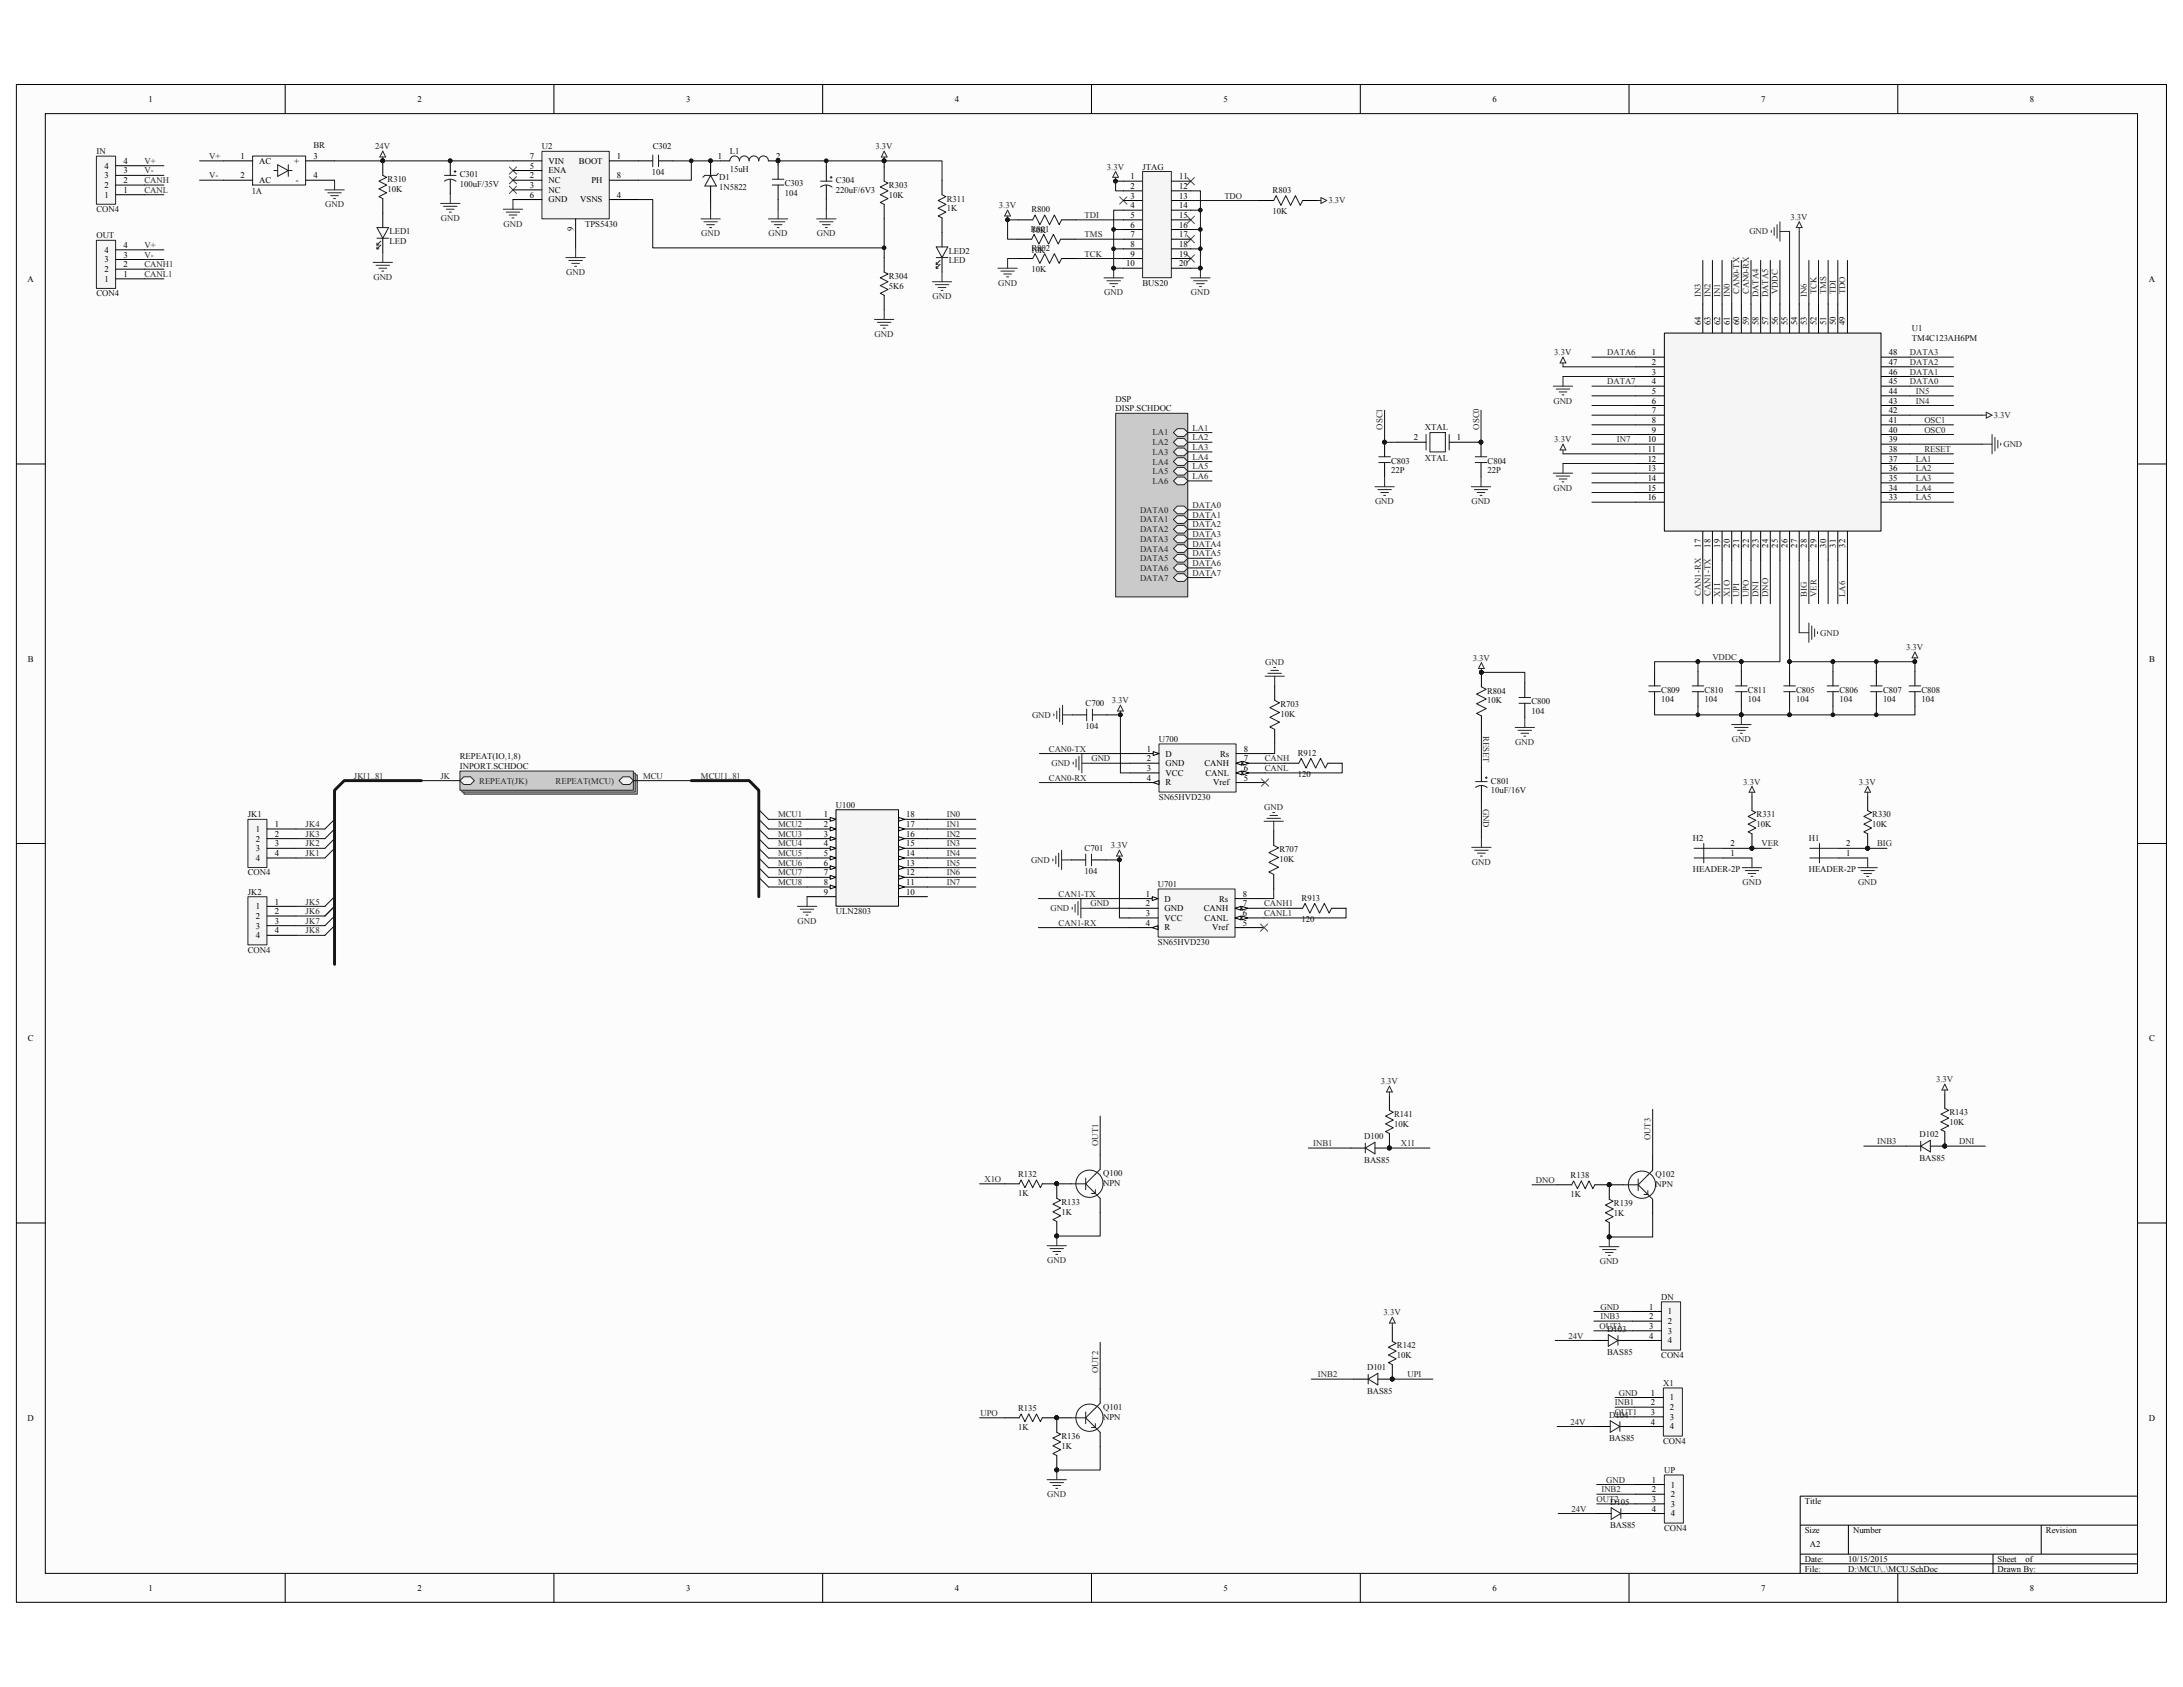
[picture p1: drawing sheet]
<svg xmlns="http://www.w3.org/2000/svg" width="279mm" height="216mm" viewBox="0 0 279 216" stroke-linecap="round" stroke-linejoin="round" font-family="sans-serif">
<defs><g id="words">
<g font-size="1.1">
<text x="19" y="13">1</text>
<text x="53.4" y="13">2</text>
<text x="87.8" y="13">3</text>
<text x="122.2" y="13">4</text>
<text x="156.6" y="13">5</text>
<text x="191" y="13">6</text>
<text x="225.4" y="13">7</text>
<text x="259.8" y="13">8</text>
<text x="13.4" y="22.8">3</text>
<text x="13.4" y="21.6">4</text>
<text x="15.8" y="23.4">2</text>
<text x="15.8" y="22.2">3</text>
<text x="15.8" y="21">4</text>
<text x="30.8" y="20.3">1</text>
<text x="30.8" y="22.8">2</text>
<text x="33.2" y="21">AC</text>
<text x="33.2" y="23.4">AC</text>
<text x="37.6" y="21">+</text>
<text x="37.9" y="23.4">-</text>
<text x="40.1" y="20.3">3</text>
<text x="40.1" y="22.8">4</text>
<text x="67.8" y="21.6">5</text>
<text x="67.8" y="20.3">7</text>
<text x="67.8" y="22.8">2</text>
<text x="70.2" y="22.2">ENA</text>
<text x="70.2" y="21">VIN</text>
<text x="70.2" y="23.4">NC</text>
<text x="74.1" y="21">BOOT</text>
<text x="75.7" y="23.4">PH</text>
<text x="79" y="22.8">8</text>
<text x="79" y="20.3">1</text>
<text x="91.9" y="20.3">1</text>
<text x="99.3" y="20.3">2</text>
<text x="144.7" y="22.9">1</text>
<text x="150.9" y="22.9">11</text>
<text x="13.4" y="25.3">1</text>
<text x="13.4" y="24.1">2</text>
<text x="15.8" y="24.7">1</text>
<text x="67.8" y="25.3">6</text>
<text x="67.8" y="24.1">3</text>
<text x="70.2" y="25.9">GND</text>
<text x="70.2" y="24.7">NC</text>
<text x="73.4" y="29.6" transform="rotate(-90 73.4 29.6)">9</text>
<text x="74.3" y="25.9">VSNS</text>
<text x="79" y="25.3">4</text>
<text x="144.7" y="24.2">2</text>
<text x="144.7" y="25.4">3</text>
<text x="144.7" y="26.6">4</text>
<text x="144.7" y="27.9">5</text>
<text x="144.7" y="29.1">6</text>
<text x="150.9" y="24.2">12</text>
<text x="150.9" y="25.4">13</text>
<text x="150.9" y="26.6">14</text>
<text x="150.9" y="27.9">15</text>
<text x="150.9" y="29.1">16</text>
<text x="13.4" y="34.8">2</text>
<text x="13.4" y="33.6">3</text>
<text x="13.4" y="32.3">4</text>
<text x="15.8" y="35.4">1</text>
<text x="15.8" y="34.2">2</text>
<text x="15.8" y="33">3</text>
<text x="15.8" y="31.7">4</text>
<text x="144.1" y="34.1">10</text>
<text x="144.7" y="30.4">7</text>
<text x="144.7" y="31.6">8</text>
<text x="144.7" y="32.9">9</text>
<text x="150.9" y="30.4">17</text>
<text x="150.9" y="31.6">18</text>
<text x="150.9" y="32.9">19</text>
<text x="150.9" y="34.1">20</text>
<text x="3.5" y="36.1">A</text>
<text x="13.4" y="36.1">1</text>
<text x="217.7" y="41.6" transform="rotate(-90 217.7 41.6)">64</text>
<text x="218.9" y="41.6" transform="rotate(-90 218.9 41.6)">63</text>
<text x="220.2" y="41.6" transform="rotate(-90 220.2 41.6)">62</text>
<text x="221.4" y="41.6" transform="rotate(-90 221.4 41.6)">61</text>
<text x="222.6" y="41.6" transform="rotate(-90 222.6 41.6)">60</text>
<text x="223.8" y="41.6" transform="rotate(-90 223.8 41.6)">59</text>
<text x="225.1" y="41.6" transform="rotate(-90 225.1 41.6)">58</text>
<text x="226.3" y="41.6" transform="rotate(-90 226.3 41.6)">57</text>
<text x="227.5" y="41.6" transform="rotate(-90 227.5 41.6)">56</text>
<text x="228.8" y="41.6" transform="rotate(-90 228.8 41.6)">55</text>
<text x="230" y="41.6" transform="rotate(-90 230 41.6)">54</text>
<text x="231.2" y="41.6" transform="rotate(-90 231.2 41.6)">53</text>
<text x="232.5" y="41.6" transform="rotate(-90 232.5 41.6)">52</text>
<text x="233.7" y="41.6" transform="rotate(-90 233.7 41.6)">51</text>
<text x="234.9" y="41.6" transform="rotate(-90 234.9 41.6)">50</text>
<text x="236.2" y="41.6" transform="rotate(-90 236.2 41.6)">49</text>
<text x="275" y="36.1">A</text>
<text x="211.4" y="45.5">1</text>
<text x="211.4" y="46.7">2</text>
<text x="211.4" y="47.9">3</text>
<text x="241.7" y="47.9">46</text>
<text x="241.7" y="46.7">47</text>
<text x="241.7" y="45.5">48</text>
<text x="211.4" y="49.2">4</text>
<text x="211.4" y="50.4">5</text>
<text x="211.4" y="51.6">6</text>
<text x="211.4" y="52.9">7</text>
<text x="241.7" y="52.9">42</text>
<text x="241.7" y="51.6">43</text>
<text x="241.7" y="50.4">44</text>
<text x="241.7" y="49.2">45</text>
<text x="181" y="56.3">2</text>
<text x="186.5" y="56.3">1</text>
<text x="210.9" y="56.6">10</text>
<text x="210.9" y="57.8">11</text>
<text x="210.9" y="59.1">12</text>
<text x="211.4" y="54.1">8</text>
<text x="211.4" y="55.4">9</text>
<text x="241.7" y="59.1">37</text>
<text x="241.7" y="57.8">38</text>
<text x="241.7" y="56.6">39</text>
<text x="241.7" y="55.4">40</text>
<text x="241.7" y="54.1">41</text>
<text x="210.9" y="60.3">13</text>
<text x="210.9" y="61.6">14</text>
<text x="210.9" y="62.8">15</text>
<text x="210.9" y="64">16</text>
<text x="241.7" y="64">33</text>
<text x="241.7" y="62.8">34</text>
<text x="241.7" y="61.6">35</text>
<text x="241.7" y="60.3">36</text>
<text x="217.7" y="70.1" transform="rotate(-90 217.7 70.1)">17</text>
<text x="218.9" y="70.1" transform="rotate(-90 218.9 70.1)">18</text>
<text x="220.2" y="70.1" transform="rotate(-90 220.2 70.1)">19</text>
<text x="221.4" y="70.1" transform="rotate(-90 221.4 70.1)">20</text>
<text x="222.6" y="70.1" transform="rotate(-90 222.6 70.1)">21</text>
<text x="223.8" y="70.1" transform="rotate(-90 223.8 70.1)">22</text>
<text x="225.1" y="70.1" transform="rotate(-90 225.1 70.1)">23</text>
<text x="226.3" y="70.1" transform="rotate(-90 226.3 70.1)">24</text>
<text x="227.5" y="70.1" transform="rotate(-90 227.5 70.1)">25</text>
<text x="228.8" y="70.1" transform="rotate(-90 228.8 70.1)">26</text>
<text x="230" y="70.1" transform="rotate(-90 230 70.1)">27</text>
<text x="231.2" y="70.1" transform="rotate(-90 231.2 70.1)">28</text>
<text x="232.5" y="70.1" transform="rotate(-90 232.5 70.1)">29</text>
<text x="233.7" y="70.1" transform="rotate(-90 233.7 70.1)">30</text>
<text x="234.9" y="70.1" transform="rotate(-90 234.9 70.1)">31</text>
<text x="236.2" y="70.1" transform="rotate(-90 236.2 70.1)">32</text>
<text x="3.6" y="84.7">B</text>
<text x="275.1" y="84.7">B</text>
<text x="146.8" y="96.2">1</text>
<text x="146.8" y="97.4">2</text>
<text x="146.8" y="98.7">3</text>
<text x="146.8" y="99.9">4</text>
<text x="149.2" y="96.8">D</text>
<text x="149.2" y="98.1">GND</text>
<text x="149.2" y="99.3">VCC</text>
<text x="149.2" y="100.5">R</text>
<text x="154.2" y="98.1">CANH</text>
<text x="154.3" y="99.3">CANL</text>
<text x="155.3" y="100.5">Vref</text>
<text x="156.2" y="96.8">Rs</text>
<text x="159.2" y="96.2">8</text>
<text x="159.2" y="97.4">7</text>
<text x="159.2" y="98.7">6</text>
<text x="159.2" y="99.9">5</text>
<text x="32.8" y="106.5">1</text>
<text x="32.8" y="107.7">2</text>
<text x="35.2" y="105.9">1</text>
<text x="35.2" y="107.1">2</text>
<text x="105.4" y="104.6">1</text>
<text x="105.4" y="105.9">2</text>
<text x="105.4" y="107.1">3</text>
<text x="116" y="107.1">16</text>
<text x="116" y="105.9">17</text>
<text x="116" y="104.6">18</text>
<text x="32.8" y="108.9">3</text>
<text x="32.8" y="110.2">4</text>
<text x="35.2" y="108.3">3</text>
<text x="35.2" y="109.6">4</text>
<text x="105.4" y="108.3">4</text>
<text x="105.4" y="109.6">5</text>
<text x="105.4" y="110.8">6</text>
<text x="105.4" y="112">7</text>
<text x="105.4" y="113.3">8</text>
<text x="116" y="113.3">11</text>
<text x="116" y="112">12</text>
<text x="116" y="110.8">13</text>
<text x="116" y="109.6">14</text>
<text x="116" y="108.3">15</text>
<text x="221.5" y="109.6">1</text>
<text x="221.5" y="108.3">2</text>
<text x="236.3" y="109.6">1</text>
<text x="236.3" y="108.3">2</text>
<text x="32.8" y="116.4">1</text>
<text x="32.8" y="117.6">2</text>
<text x="32.8" y="118.9">3</text>
<text x="35.2" y="115.8">1</text>
<text x="35.2" y="117">2</text>
<text x="35.2" y="118.2">3</text>
<text x="35.2" y="119.5">4</text>
<text x="105.4" y="114.5">9</text>
<text x="116" y="114.5">10</text>
<text x="146.7" y="114.8">1</text>
<text x="146.7" y="116">2</text>
<text x="146.7" y="117.2">3</text>
<text x="146.7" y="118.5">4</text>
<text x="149.1" y="115.4">D</text>
<text x="149.1" y="116.6">GND</text>
<text x="149.1" y="117.9">VCC</text>
<text x="149.1" y="119.1">R</text>
<text x="154.1" y="116.6">CANH</text>
<text x="154.2" y="117.9">CANL</text>
<text x="155.2" y="119.1">Vref</text>
<text x="156" y="115.4">Rs</text>
<text x="159.1" y="114.8">8</text>
<text x="159.1" y="116">7</text>
<text x="159.1" y="117.2">6</text>
<text x="159.1" y="118.5">5</text>
<text x="32.8" y="120.1">4</text>
<text x="3.6" y="133.2">C</text>
<text x="275.1" y="133.2">C</text>
<text x="211.1" y="167.6">1</text>
<text x="211.1" y="168.8">2</text>
<text x="211.1" y="170.1">3</text>
<text x="211.1" y="171.3">4</text>
<text x="213.5" y="168.2">1</text>
<text x="213.5" y="169.5">2</text>
<text x="213.5" y="170.7">3</text>
<text x="213.5" y="171.9">4</text>
<text x="211.3" y="178.6">1</text>
<text x="211.3" y="179.9">2</text>
<text x="213.7" y="179.2">1</text>
<text x="3.5" y="181.8">D</text>
<text x="211.3" y="181.1">3</text>
<text x="211.3" y="182.3">4</text>
<text x="213.7" y="180.5">2</text>
<text x="213.7" y="181.7">3</text>
<text x="213.7" y="182.9">4</text>
<text x="275" y="181.8">D</text>
<text x="211.4" y="189.7">1</text>
<text x="211.4" y="191">2</text>
<text x="213.8" y="190.4">1</text>
<text x="213.8" y="191.6">2</text>
<text x="211.4" y="192.2">3</text>
<text x="211.4" y="193.5">4</text>
<text x="213.8" y="192.8">3</text>
<text x="213.8" y="194.1">4</text>
<text x="231" y="192.5">Title</text>
<text x="231" y="196.2">Size</text>
<text x="237.2" y="196.2">Number</text>
<text x="261.9" y="196.2">Revision</text>
<text x="19" y="203.6">1</text>
<text x="53.4" y="203.6">2</text>
<text x="87.8" y="203.6">3</text>
<text x="122.2" y="203.6">4</text>
<text x="156.6" y="203.6">5</text>
<text x="191" y="203.6">6</text>
<text x="225.4" y="203.6">7</text>
<text x="231" y="199.9">Date:</text>
<text x="231" y="201.1">File:</text>
<text x="231.6" y="198">A2</text>
<text x="236.6" y="199.9">10/15/2015</text>
<text x="236.6" y="201.1">D:\MCU\..\MCU.SchDoc</text>
<text x="255.7" y="199.9">Sheet</text>
<text x="255.7" y="201.1">Drawn By:</text>
<text x="259.2" y="199.9">of</text>
<text x="259.8" y="203.6">8</text>
</g>
<g font-size="1.1" fill="#0e0e0e">
<text x="12.3" y="19.7">IN</text>
<text x="40.1" y="19">BR</text>
<text x="49.6" y="23.3">R310</text>
<text x="58.9" y="22.7">C301</text>
<text x="58.9" y="23.9">100uF/35V</text>
<text x="69.4" y="19.1">U2</text>
<text x="83.4" y="22.5">104</text>
<text x="83.5" y="19.1">C302</text>
<text x="92" y="23.1">D1</text>
<text x="93.4" y="19.7">L1</text>
<text x="93.4" y="21.9">15uH</text>
<text x="100.4" y="23.8">C303</text>
<text x="107" y="23.4">C304</text>
<text x="146.2" y="21.7">JTAG</text>
<text x="12.3" y="27.2">CON4</text>
<text x="32.2" y="24.8">1A</text>
<text x="49.6" y="24.6">10K</text>
<text x="49.8" y="30">LED1</text>
<text x="74.9" y="29">TPS5430</text>
<text x="92" y="24.3">1N5822</text>
<text x="100.4" y="25">104</text>
<text x="107" y="24.7">220uF/6V3</text>
<text x="113.8" y="24.1">R303</text>
<text x="113.8" y="25.3">10K</text>
<text x="121.2" y="25.8">R311</text>
<text x="121.2" y="27">1K</text>
<text x="131.9" y="29.6">R801</text>
<text x="132" y="27.2">R800</text>
<text x="132" y="29.9">10K</text>
<text x="162.9" y="24.7">R803</text>
<text x="162.9" y="27.4">10K</text>
<text x="12.3" y="30.5">OUT</text>
<text x="49.8" y="31.2">LED</text>
<text x="113.8" y="35.7">R304</text>
<text x="121.4" y="32.5">LED2</text>
<text x="121.4" y="33.7">LED</text>
<text x="131.9" y="32.3">10K</text>
<text x="132" y="32.1">R802</text>
<text x="132" y="34.8">10K</text>
<text x="12.3" y="37.9">CON4</text>
<text x="113.8" y="36.9">5K6</text>
<text x="146.2" y="36.6">BUS20</text>
<text x="244.7" y="42.4">U1</text>
<text x="244.7" y="43.6">TM4C123AH6PM</text>
<text x="142.8" y="51.4">DSP</text>
<text x="142.8" y="52.6">DISP.SCHDOC</text>
<text x="178.1" y="59.3">C803</text>
<text x="182.4" y="55">XTAL</text>
<text x="182.4" y="58.9">XTAL</text>
<text x="190.4" y="59.3">C804</text>
<text x="178.1" y="60.6">22P</text>
<text x="190.4" y="60.6">22P</text>
<text x="190.3" y="88.8">R804</text>
<text x="212.6" y="88.6">C809</text>
<text x="212.6" y="89.9">104</text>
<text x="218.2" y="88.6">C810</text>
<text x="218.2" y="89.9">104</text>
<text x="223.7" y="88.6">C811</text>
<text x="223.7" y="89.9">104</text>
<text x="229.9" y="88.6">C805</text>
<text x="229.9" y="89.9">104</text>
<text x="235.4" y="88.6">C806</text>
<text x="235.4" y="89.9">104</text>
<text x="241" y="88.6">C807</text>
<text x="241" y="89.9">104</text>
<text x="245.9" y="88.6">C808</text>
<text x="245.9" y="89.9">104</text>
<text x="138.9" y="90.4">C700</text>
<text x="138.9" y="93.3">104</text>
<text x="148.3" y="95">U700</text>
<text x="163.9" y="90.5">R703</text>
<text x="163.9" y="91.7">10K</text>
<text x="190.3" y="90">10K</text>
<text x="196" y="90.1">C800</text>
<text x="196" y="91.4">104</text>
<text x="58.9" y="97.2">REPEAT(IO,1,8)</text>
<text x="58.9" y="98.4">INPORT.SCHDOC</text>
<text x="166.1" y="96.7">R912</text>
<text x="166.1" y="99.4">120</text>
<text x="190.8" y="100.3">C801</text>
<text x="190.8" y="101.5">10uF/16V</text>
<text x="31.7" y="104.6">JK1</text>
<text x="107" y="103.4">U100</text>
<text x="148.3" y="102.4">SN65HVD230</text>
<text x="216.7" y="107.6">H2</text>
<text x="224.8" y="104.6">R331</text>
<text x="224.8" y="105.9">10K</text>
<text x="231.5" y="107.6">H1</text>
<text x="239.6" y="104.6">R330</text>
<text x="239.6" y="105.9">10K</text>
<text x="31.7" y="112">CON4</text>
<text x="138.8" y="108.9">C701</text>
<text x="138.8" y="111.9">104</text>
<text x="148.2" y="113.5">U701</text>
<text x="163.8" y="109.1">R707</text>
<text x="163.8" y="110.3">10K</text>
<text x="216.7" y="111.5">HEADER-2P</text>
<text x="231.5" y="111.5">HEADER-2P</text>
<text x="31.7" y="114.5">JK2</text>
<text x="107" y="117">ULN2803</text>
<text x="166.6" y="115.3">R913</text>
<text x="166.6" y="118">120</text>
<text x="31.7" y="121.9">CON4</text>
<text x="148.2" y="120.9">SN65HVD230</text>
<text x="178.4" y="143">R141</text>
<text x="249.5" y="142.7">R143</text>
<text x="249.5" y="144">10K</text>
<text x="174.6" y="145.8">D100</text>
<text x="174.6" y="148.8">BAS85</text>
<text x="178.4" y="144.2">10K</text>
<text x="245.7" y="145.6">D102</text>
<text x="245.7" y="148.5">BAS85</text>
<text x="130.3" y="150.6">R132</text>
<text x="130.3" y="153.1">1K</text>
<text x="135.9" y="154.2">R133</text>
<text x="135.9" y="155.5">1K</text>
<text x="141.2" y="150.5">Q100</text>
<text x="141.2" y="151.8">NPN</text>
<text x="201" y="150.8">R138</text>
<text x="201" y="153.2">1K</text>
<text x="206.6" y="154.3">R139</text>
<text x="206.6" y="155.6">1K</text>
<text x="211.9" y="150.6">Q102</text>
<text x="211.9" y="151.9">NPN</text>
<text x="212.6" y="166.3">DN</text>
<text x="178.8" y="172.6">R142</text>
<text x="178.8" y="173.8">10K</text>
<text x="205.7" y="170.4">D103</text>
<text x="205.7" y="173.4">BAS85</text>
<text x="212.6" y="173.8">CON4</text>
<text x="175" y="175.4">D101</text>
<text x="175" y="178.4">BAS85</text>
<text x="212.9" y="177.4">X1</text>
<text x="130.3" y="180.6">R135</text>
<text x="130.3" y="183.1">1K</text>
<text x="135.9" y="184.2">R136</text>
<text x="135.9" y="185.4">1K</text>
<text x="141.2" y="180.5">Q101</text>
<text x="141.2" y="181.7">NPN</text>
<text x="206" y="181.5">D104</text>
<text x="206" y="184.4">BAS85</text>
<text x="212.9" y="184.8">CON4</text>
<text x="213" y="188.5">UP</text>
<text x="206.1" y="192.6">D105</text>
<text x="206.1" y="195.6">BAS85</text>
<text x="213" y="195.9">CON4</text>
</g>
<g font-size="1.1" fill="#262626">
<text x="18.5" y="23.4">CANH</text>
<text x="18.5" y="21">V+</text>
<text x="18.5" y="22.2">V-</text>
<text x="26.8" y="22.8">V-</text>
<text x="26.8" y="20.3">V+</text>
<text x="48" y="19.1">24V</text>
<text x="112" y="19.1">3.3V</text>
<text x="141.7" y="21.7">3.3V</text>
<text x="18.5" y="24.7">CANL</text>
<text x="41.6" y="26.5">GND</text>
<text x="56.4" y="28.3">GND</text>
<text x="64.4" y="29">GND</text>
<text x="127.9" y="26.6">3.3V</text>
<text x="138.8" y="27.9">TDI</text>
<text x="156.7" y="25.4">TDO</text>
<text x="170" y="26">3.3V</text>
<text x="223.9" y="30">GND</text>
<text x="229.2" y="28.2">3.3V</text>
<text x="18.5" y="34.2">CANH1</text>
<text x="18.5" y="35.4">CANL1</text>
<text x="18.5" y="31.7">V+</text>
<text x="18.5" y="33">V-</text>
<text x="47.8" y="35.8">GND</text>
<text x="72.5" y="35.2">GND</text>
<text x="89.7" y="30.2">GND</text>
<text x="98.4" y="30.2">GND</text>
<text x="104.5" y="30.2">GND</text>
<text x="138.8" y="30.4">TMS</text>
<text x="138.8" y="32.9">TCK</text>
<text x="119.3" y="38.3">GND</text>
<text x="127.8" y="36.6">GND</text>
<text x="141.3" y="37.8">GND</text>
<text x="152.4" y="37.8">GND</text>
<text x="217.7" y="38" transform="rotate(-90 217.7 38)">IN3</text>
<text x="218.9" y="38" transform="rotate(-90 218.9 38)">IN2</text>
<text x="220.2" y="38" transform="rotate(-90 220.2 38)">IN1</text>
<text x="221.4" y="38" transform="rotate(-90 221.4 38)">IN0</text>
<text x="222.6" y="37.7" transform="rotate(-90 222.6 37.7)">CAN0-TX</text>
<text x="223.8" y="37.7" transform="rotate(-90 223.8 37.7)">CAN0-RX</text>
<text x="225.1" y="38" transform="rotate(-90 225.1 38)">DATA4</text>
<text x="226.3" y="38" transform="rotate(-90 226.3 38)">DATA5</text>
<text x="227.5" y="37.7" transform="rotate(-90 227.5 37.7)">VDDC</text>
<text x="231.2" y="38" transform="rotate(-90 231.2 38)">IN6</text>
<text x="232.5" y="37.7" transform="rotate(-90 232.5 37.7)">TCK</text>
<text x="233.7" y="37.7" transform="rotate(-90 233.7 37.7)">TMS</text>
<text x="234.9" y="37.7" transform="rotate(-90 234.9 37.7)">TDI</text>
<text x="236.2" y="37.7" transform="rotate(-90 236.2 37.7)">TDO</text>
<text x="111.9" y="43.1">GND</text>
<text x="198.9" y="45.5">3.3V</text>
<text x="205.7" y="45.5">DATA6</text>
<text x="244.5" y="47.9">DATA1</text>
<text x="244.5" y="46.7">DATA2</text>
<text x="244.5" y="45.5">DATA3</text>
<text x="198.8" y="51.6">GND</text>
<text x="205.7" y="49.2">DATA7</text>
<text x="244.5" y="49.2">DATA0</text>
<text x="245.2" y="51.6">IN4</text>
<text x="245.2" y="50.4">IN5</text>
<text x="255.2" y="53.5">3.3V</text>
<text x="147.5" y="55.7">LA1</text>
<text x="147.5" y="57">LA2</text>
<text x="147.5" y="58.2">LA3</text>
<text x="147.5" y="59.5">LA4</text>
<text x="152.6" y="55.1">LA1</text>
<text x="152.6" y="56.3">LA2</text>
<text x="152.6" y="57.6">LA3</text>
<text x="152.6" y="58.8">LA4</text>
<text x="177" y="55" transform="rotate(-90 177 55)">OSC1</text>
<text x="189.3" y="55" transform="rotate(-90 189.3 55)">OSC0</text>
<text x="198.9" y="56.6">3.3V</text>
<text x="206.9" y="56.6">IN7</text>
<text x="245.2" y="59.1">LA1</text>
<text x="246.3" y="57.8">RESET</text>
<text x="246.3" y="55.4">OSC0</text>
<text x="246.3" y="54.1">OSC1</text>
<text x="256.4" y="57.2">GND</text>
<text x="145.9" y="65.6">DATA0</text>
<text x="147.5" y="60.7">LA5</text>
<text x="147.5" y="61.9">LA6</text>
<text x="152.6" y="65">DATA0</text>
<text x="152.6" y="60.1">LA5</text>
<text x="152.6" y="61.3">LA6</text>
<text x="176" y="64.5">GND</text>
<text x="188.3" y="64.5">GND</text>
<text x="198.8" y="62.8">GND</text>
<text x="245.2" y="60.3">LA2</text>
<text x="245.2" y="61.6">LA3</text>
<text x="245.2" y="62.8">LA4</text>
<text x="245.2" y="64">LA5</text>
<text x="145.9" y="66.9">DATA1</text>
<text x="145.9" y="68.1">DATA2</text>
<text x="145.9" y="69.3">DATA3</text>
<text x="145.9" y="70.6">DATA4</text>
<text x="145.9" y="71.8">DATA5</text>
<text x="152.6" y="66.3">DATA1</text>
<text x="152.6" y="67.5">DATA2</text>
<text x="152.6" y="68.7">DATA3</text>
<text x="152.6" y="70">DATA4</text>
<text x="152.6" y="71.2">DATA5</text>
<text x="145.9" y="73.1">DATA6</text>
<text x="145.9" y="74.3">DATA7</text>
<text x="152.6" y="72.4">DATA6</text>
<text x="152.6" y="73.7">DATA7</text>
<text x="217.7" y="76.3" transform="rotate(-90 217.7 76.3)">CAN1-RX</text>
<text x="218.9" y="76.3" transform="rotate(-90 218.9 76.3)">CAN1-TX</text>
<text x="220.2" y="76.4" transform="rotate(-90 220.2 76.4)">X1I</text>
<text x="221.4" y="76.4" transform="rotate(-90 221.4 76.4)">X1O</text>
<text x="222.6" y="76.4" transform="rotate(-90 222.6 76.4)">UPI</text>
<text x="223.8" y="76.4" transform="rotate(-90 223.8 76.4)">UPO</text>
<text x="225.1" y="76.4" transform="rotate(-90 225.1 76.4)">DNI</text>
<text x="226.3" y="76.4" transform="rotate(-90 226.3 76.4)">DNO</text>
<text x="231.2" y="76.4" transform="rotate(-90 231.2 76.4)">BIG</text>
<text x="232.5" y="76.4" transform="rotate(-90 232.5 76.4)">VER</text>
<text x="236.2" y="76.4" transform="rotate(-90 236.2 76.4)">LA6</text>
<text x="233" y="81.3">GND</text>
<text x="244" y="83.2">3.3V</text>
<text x="161.9" y="85.1">GND</text>
<text x="188.5" y="84.6">3.3V</text>
<text x="219.2" y="84.4">VDDC</text>
<text x="132.1" y="91.9">GND</text>
<text x="142.3" y="90">3.3V</text>
<text x="189.8" y="94.2" transform="rotate(90 189.8 94.2)">RESET</text>
<text x="193.9" y="95.3">GND</text>
<text x="221.7" y="95">GND</text>
<text x="45.3" y="99.7">JK[1..8]</text>
<text x="56.4" y="99.7">JK</text>
<text x="61.3" y="100.3">REPEAT(JK)</text>
<text x="71.1" y="100.3">REPEAT(MCU)</text>
<text x="82.3" y="99.7">MCU</text>
<text x="89.7" y="99.7">MCU[1..8]</text>
<text x="134.2" y="96.2">CAN0-TX</text>
<text x="134.2" y="99.9">CAN0-RX</text>
<text x="134.6" y="98.1">GND</text>
<text x="139.7" y="97.4">GND</text>
<text x="161.9" y="97.4">CANH</text>
<text x="161.9" y="98.7">CANL</text>
<text x="223.1" y="100.4">3.3V</text>
<text x="237.9" y="100.4">3.3V</text>
<text x="39.1" y="107.1">JK3</text>
<text x="39.1" y="105.9">JK4</text>
<text x="99.6" y="104.6">MCU1</text>
<text x="99.6" y="105.9">MCU2</text>
<text x="99.6" y="107.1">MCU3</text>
<text x="121.2" y="104.6">IN0</text>
<text x="121.2" y="105.9">IN1</text>
<text x="121.2" y="107.1">IN2</text>
<text x="161.8" y="103.6">GND</text>
<text x="189.8" y="103.5" transform="rotate(90 189.8 103.5)">GND</text>
<text x="39.1" y="109.6">JK1</text>
<text x="39.1" y="108.3">JK2</text>
<text x="99.6" y="108.3">MCU4</text>
<text x="99.6" y="109.6">MCU5</text>
<text x="99.6" y="110.8">MCU6</text>
<text x="99.6" y="112">MCU7</text>
<text x="99.6" y="113.3">MCU8</text>
<text x="121.2" y="108.3">IN3</text>
<text x="121.2" y="109.6">IN4</text>
<text x="121.2" y="110.8">IN5</text>
<text x="121.2" y="112">IN6</text>
<text x="121.2" y="113.3">IN7</text>
<text x="132" y="110.4">GND</text>
<text x="142.2" y="108.6">3.3V</text>
<text x="188.4" y="110.7">GND</text>
<text x="223" y="113.3">GND</text>
<text x="225.4" y="108.3">VER</text>
<text x="237.8" y="113.3">GND</text>
<text x="240.3" y="108.3">BIG</text>
<text x="39.1" y="115.8">JK5</text>
<text x="39.1" y="117">JK6</text>
<text x="39.1" y="118.2">JK7</text>
<text x="39.1" y="119.5">JK8</text>
<text x="102.1" y="118.2">GND</text>
<text x="134.4" y="116.6">GND</text>
<text x="135.5" y="114.8">CAN1-TX</text>
<text x="135.5" y="118.5">CAN1-RX</text>
<text x="139.6" y="116">GND</text>
<text x="161.8" y="117.2">CANL1</text>
<text x="161.8" y="116">CANH1</text>
<text x="176.7" y="138.8">3.3V</text>
<text x="247.8" y="138.5">3.3V</text>
<text x="140.6" y="146.7" transform="rotate(-90 140.6 146.7)">OUT1</text>
<text x="168.1" y="146.7">INB1</text>
<text x="179.3" y="146.7">X1I</text>
<text x="211.3" y="145.9" transform="rotate(-90 211.3 145.9)">OUT3</text>
<text x="240.3" y="146.4">INB3</text>
<text x="250.7" y="146.4">DNI</text>
<text x="126" y="151.3">X1O</text>
<text x="196.6" y="151.4">DNO</text>
<text x="134" y="161.7">GND</text>
<text x="204.7" y="161.8">GND</text>
<text x="204.8" y="167.6">GND</text>
<text x="177.1" y="168.3">3.3V</text>
<text x="200.8" y="171.3">24V</text>
<text x="204.7" y="170.1">OUT3</text>
<text x="204.8" y="168.8">INB3</text>
<text x="140.6" y="175.8" transform="rotate(-90 140.6 175.8)">OUT2</text>
<text x="168.7" y="176.3">INB2</text>
<text x="180.2" y="176.3">UPI</text>
<text x="206.7" y="179.9">INB1</text>
<text x="207.2" y="178.6">GND</text>
<text x="125.5" y="181.2">UPO</text>
<text x="201" y="182.3">24V</text>
<text x="206.7" y="181.1">OUT1</text>
<text x="134" y="191.6">GND</text>
<text x="205" y="191">INB2</text>
<text x="205.6" y="189.7">GND</text>
<text x="201.1" y="193.5">24V</text>
<text x="204.3" y="192.2">OUT2</text>
</g>
</g></defs>
<path d="M2.1 10.8h275.2v194.3h-275.2z" fill="#fcfcfc"/>
<path d="M2.1 10.8h275.2v194.3h-275.2z" fill="none" stroke="#000" stroke-width=".13"/>
<path d="M5.8 14.6h267.8v186.8h-267.8z" fill="#fcfcfc"/>
<g fill="none" stroke="#000" stroke-width=".13">
<path d="M5.8 14.5h267.8v186.9h-267.8zM36.5 10.8v3.7M70.9 10.8v3.7M105.3 10.8v3.7M139.7 10.8v3.7M174.1 10.8v3.7M208.5 10.8v3.7M242.9 10.8v3.7M130.2 30.6h1.8M130.3 28.1h1.9M130.3 33.1h1.9M135.7 30.6h1.9"/>
<path d="M135.9 28.1h1.8M135.9 33.1h1.8M143.8 25.7h2.4M143.8 28.1h2.4M143.8 30.6h2.4M143.8 33.1h2.4M143.8 23.2h2.4M143.8 24.4h2.4M143.8 26.9h2.4M143.8 29.4h2.4M143.8 31.8h2.4M143.8 34.3h2.4"/>
<path d="M161.2 25.7h1.8M166.7 25.7h1.9M2.1 59.4h3.7M273.6 59.4h3.7M2.1 107.9h3.7M273.6 107.9h3.7M2.1 156.5h3.7M273.6 156.5h3.7M230.4 195.2h43.2M230.4 198.9h43.2M236.6 195.2v3.7M255.1 198.9v2.5"/>
<path d="M261.3 195.2v3.7M273.6 191.5h-43.2v9.9M36.5 201.4v3.7M70.9 201.4v3.7M105.3 201.4v3.7M139.7 201.4v3.7M174.1 201.4v3.7M208.5 201.4v3.7M230.4 200.1h43.2M242.9 201.4v3.7"/>
</g>
<path d="M143.3 25.2l1 1M144.3 25.2l-1 1M151.9 30.1l1 1M151.9 32.6l1 1M151.9 22.7l1 1M151.9 27.6l1 1M152.9 30.1l-1 1M152.9 32.6l-1 1M152.9 22.7l-1 1M152.9 27.6l-1 1" fill="none" stroke="#4c4c4c" stroke-width=".13"/>
<path d="M129 33.1h1.3M137.6 30.6h6.2M137.7 33.1h6.1M137.7 28.1h6.1M142.5 29.4h1.3M142.5 31.8h1.3M143.8 26.9h-1.3v7.4h1.3M152.4 24.4h1.2v9.9h-1.2M152.4 26.9h1.2M152.4 29.4h1.2M152.4 31.8h1.2M152.4 25.7h8.8" fill="none" stroke="#0e0e0e" stroke-width=".13"/>
<g fill="#0e0e0e" stroke="#0e0e0e" stroke-width=".13">
<circle cx="153.6" cy="34.3" r=".23"/>
<circle cx="153.6" cy="26.9" r=".23"/>
<circle cx="153.6" cy="29.4" r=".23"/>
<circle cx="153.6" cy="31.8" r=".23"/>
<circle cx="142.5" cy="34.3" r=".23"/>
<circle cx="142.5" cy="31.8" r=".23"/>
<circle cx="142.5" cy="29.4" r=".24"/>
<circle cx="142.8" cy="23.2" r=".23"/>
<circle cx="128.9" cy="28.1" r=".23"/>
</g>
<g fill="none" stroke="#262626" stroke-width=".13">
<path d="M127.7 34.3h2.5M128.1 34.7h1.7M128.5 35.1h1M128.8 35.4h.3M129 26.9l.3 .7h-.7zM129 27.6v.5M129 33.1v1.2M141.3 35.6h2.5M141.7 35.9h1.7M142 36.3h1M142.4 36.7h.3M142.5 34.3v1.3"/>
<path d="M142.8 21.9l.4 .8h-.8zM142.8 22.7v.5M152.4 35.6h2.5M152.8 35.9h1.7M153.1 36.3h1M153.5 36.7h.3M153.6 34.3v1.3M168.6 25.7h.5M169.1 25.3l.7 .4-.7 .3z"/>
</g>
<path d="M132 30.6l.4-.6 .6 1.2 .6-1.2 .6 1.2 .6-1.2 .6 1.2 .3-.6M132.2 28.1l.3-.6 .6 1.3 .6-1.3 .6 1.3 .6-1.3 .7 1.3 .3-.7M132.2 33.1l.3-.6 .6 1.2 .6-1.2 .6 1.2 .6-1.2 .7 1.2 .3-.6M163 25.7l.3-.7 .6 1.3 .7-1.3 .6 1.3 .6-1.3 .6 1.3 .3-.6" fill="none" stroke="#1c1c1c" stroke-width=".13"/>
<path d="M146.3 22h3.6v13.5h-3.6z" fill="#f5f5f5"/>
<g fill="none" stroke="#262626" stroke-width=".13">
<path d="M146.2 21.9h3.7v13.6h-3.7zM176 62.3h2.4M176.4 62.7h1.7M176.7 63h1M177.1 63.4h.2M177.2 61.1v1.2M188.3 62.3h2.5M188.7 62.7h1.7M189.1 63h.9M189.4 63.4h.3M189.6 61.1v1.2M189.6 85.6v.4"/>
<path d="M189.6 84.8l.4 .8h-.8zM193.9 93.1h2.5M194.3 93.5h1.7M194.7 93.8h1M195 94.2h.3M195.2 91.9v1.2M221.6 92.7h2.5M222 93.1h1.7M222.4 93.5h1M222.8 93.8h.2M222.9 91.5v1.2M245.1 83.4l.4 .8h-.8z"/>
<path d="M245.1 84.2v.5M188.4 108.4h2.4M188.7 108.8h1.8M189.1 109.2h1M189.5 109.6h.2M189.6 107.2v1.2"/>
</g>
<g fill="none" stroke="#000" stroke-width=".13">
<path d="M149.9 23.2h2.5M149.9 24.4h2.5M149.9 25.7h2.5M149.9 26.9h2.5M149.9 28.1h2.5M149.9 29.4h2.5M149.9 30.6h2.5M149.9 31.8h2.5M149.9 33.1h2.5M149.9 34.3h2.5M217.9 38.9v3.7M219.2 38.9v3.7"/>
<path d="M220.4 38.9v3.7M221.6 38.9v3.7M222.9 38.9v3.7M224.1 38.9v3.7M225.3 38.9v3.7M226.6 38.9v3.7M227.8 38.9v3.7M229 38.9v3.7M230.3 38.9v3.7M231.5 38.9v3.7M232.7 38.9v3.7M234 38.9v3.7"/>
<path d="M235.2 38.9v3.7M236.5 38.9v3.7M177.2 56.6v1.9M177.2 59.2v1.9M178.8 56.6h3.7M185.5 56.6h3.7M189.6 56.6v1.9M189.6 59.2v1.9M209.3 45.7h3.7M209.3 46.9h3.7M209.3 48.2h3.7M209.3 49.4h3.7"/>
<path d="M209.3 50.7h3.7M209.3 51.9h3.7M209.3 53.1h3.7M209.3 54.4h3.7M209.3 55.6h3.7M209.3 56.8h3.7M209.3 58.1h3.7M209.3 59.3h3.7M240.8 45.7h3.7M240.8 46.9h3.7M240.8 48.2h3.7M240.8 49.4h3.7"/>
<path d="M240.8 50.7h3.7M240.8 51.9h3.7M240.8 53.1h3.7M240.8 54.4h3.7M240.8 55.6h3.7M240.8 56.8h3.7M240.8 58.1h3.7M240.8 59.3h3.7M209.3 60.6h3.7M209.3 61.8h3.7M209.3 63h3.7M209.3 64.3h3.7"/>
<path d="M217.9 68v3.7M219.2 68v3.7M220.4 68v3.7M221.6 68v3.7M222.9 68v3.7M224.1 68v3.7M225.3 68v3.7M226.6 68v3.7M227.8 68v3.7M229 68v3.7M230.3 68v3.7M231.5 68v3.7"/>
<path d="M232.7 68v3.7M234 68v3.7M235.2 68v3.7M236.5 68v3.7M240.8 60.6h3.7M240.8 61.8h3.7M240.8 63h3.7M240.8 64.3h3.7M189.6 86v1.9M189.6 91.6v1.9M189.6 98.2v1.8M195.2 87.4v1.9"/>
<path d="M195.2 90v1.9M211.8 85.9v1.9M211.8 88.5v1.9M217.3 85.9v1.9M217.3 88.5v1.9M222.9 85.9v1.9M222.9 88.5v1.9M229 85.9v1.9M229 88.5v1.9M234.6 85.9v1.9M234.6 88.5v1.9M240.2 85.9v1.9"/>
<path d="M240.2 88.5v1.9M245.1 85.9v1.9M245.1 88.5v1.9M189.6 100.5v1.9"/>
</g>
<g fill="none" stroke="#0e0e0e" stroke-width=".13">
<path d="M130.3 28.1h-1.3v2.5h1.2M222.9 33.3v5.6M203.7 63h5.6M203.7 64.3h5.6M217.9 71.7v5.6M219.2 71.7v5.6M189.6 86h5.6v1.4M189.6 93.5v4.7M211.8 90.4v1.1h11.1v-1.1M217.3 90.4v1.1M229 90.4v1.1h16.1v-1.1M234.6 90.4v1.1"/>
<path d="M240.2 90.4v1.1M189.6 102.4v4.8"/>
</g>
<g fill="#0e0e0e" stroke="#0e0e0e" stroke-width=".13">
<circle cx="128.9" cy="28.1" r=".23"/>
<circle cx="189.6" cy="86" r=".23"/>
<circle cx="189.5" cy="56.6" r=".23"/>
<circle cx="177.2" cy="56.6" r=".23"/>
<circle cx="245.1" cy="84.7" r=".23"/>
<circle cx="234.6" cy="91.5" r=".23"/>
<circle cx="229" cy="91.5" r=".23"/>
<circle cx="240.1" cy="91.5" r=".23"/>
<circle cx="217.3" cy="91.5" r=".23"/>
<circle cx="222.9" cy="91.5" r=".23"/>
</g>
<g fill="none" stroke="#1c1c1c" stroke-width=".13">
<path d="M176.5 58.5h1.5M176.5 59.2h1.5M182.5 55.6v2M183 55.4h2v2.4h-2zM185.5 55.6v2M188.8 58.5h1.5M188.8 59.2h1.5M189.6 87.9l.6 .3-1.2 .6 1.2 .6-1.2 .7 1.2 .6-1.2 .6 .6 .3M190.1 99.5h.2M190.2 99.4v.3M194.4 89.3h1.5M194.4 90h1.5"/>
<path d="M211 88.5h1.5M211 87.8h1.5M216.6 88.5h1.5M216.6 87.8h1.5M222.1 88.5h1.5M222.1 87.8h1.5M228.3 88.5h1.5M228.3 87.8h1.5M233.9 88.5h1.4M233.9 87.8h1.4M239.4 88.5h1.5M239.4 87.8h1.5"/>
<path d="M244.3 88.5h1.5M244.3 87.8h1.5M188.9 100.8a1.22 1.22 0 0 1 1.4 0M188.9 100h1.4"/>
</g>
<path d="M213 42.7h27.7v25.3h-27.7z" fill="#f5f5f5"/>
<g fill="none" stroke="#000" stroke-width=".13">
<path d="M213 42.6h27.7v25.4h-27.7zM128.6 151.5h1.8M133.4 151.5h3.7M135.3 151.5v1.9M135.3 156.3v1.9M140.8 147.8v1.8M140.8 153.4v1.8M177.8 140.2v1.9M177.8 145.1v1.8M199.3 151.6h1.9M204.1 151.6h3.7M206 151.6v1.9"/>
<path d="M206 156.5v1.8M211.5 147.9v1.9M211.5 153.5v1.8M140.8 177.7v1.9M178.2 169.8v1.9M178.2 174.6v1.9M128.6 181.4h1.8M133.4 181.4h3.7M135.3 181.4v1.9M135.3 186.3v1.8M140.8 183.3v1.9"/>
</g>
<g fill="none" stroke="#0e0e0e" stroke-width=".13">
<path d="M217.9 33.3v5.6M219.2 33.3v5.6M220.4 33.3v5.6M221.6 33.3v5.6M224.1 33.3v5.6M225.3 33.3v5.6M226.6 33.3v5.6M227.8 33.3v5.6M229 29.6v9.3M230.3 29.6v9.3M231.5 33.3v5.6M232.7 33.3v5.6"/>
<path d="M234 33.3v5.6M235.2 33.3v5.6M236.5 33.3v5.6M177.2 52.5v4.1h1.6M189.6 52.5v4.1h-.4M200 58.1h9.3M200 59.3h9.3M200 48.2h9.3M200 46.9h9.3M203.7 45.7h5.6M203.7 49.4h5.6M203.7 56.8h5.6"/>
<path d="M244.5 51.9h5.5M244.5 50.7h5.5M244.5 58.1h5.5M244.5 54.4h5.5M244.5 55.6h5.5M244.5 59.3h5.5M244.5 45.7h5.5M244.5 49.4h5.5M244.5 48.2h5.5M244.5 46.9h5.5M244.5 56.8h9.2M244.5 53.1h9.2"/>
<path d="M203.7 61.8h5.6M203.7 60.6h5.6M220.4 71.7v5.6M221.6 71.7v5.6M222.9 71.7v5.6M224.1 71.7v5.6M225.3 71.7v5.6M226.6 71.7v5.6M227.8 71.7v13h-4.9M229 71.7v13M230.3 71.7v9.3M231.5 71.7v5.6"/>
<path d="M232.7 71.7v5.6M234 71.7v5.6M235.2 71.7v5.6M236.5 71.7v5.6M244.5 61.8h5.5M244.5 60.6h5.5M244.5 64.3h5.5M244.5 63h5.5M217.3 84.7h-5.5v1.2M217.3 85.9v-1.2h5.6v1.2M222.9 91.5h6.1M229 85.9v-1.2h5.6v1.2"/>
<path d="M234.6 84.7h10.5v1.2M240.2 84.7v1.2M125.4 151.5h3.2M140.8 155.2v3h-5.5M140.8 142.8v5M167.5 146.9h5.4M177.8 146.9h5.2M196.1 151.6h3.2M211.5 155.3v3h-5.5M211.5 142v5.9M238.5 146.7h5.5M140.8 171.8v5.9"/>
<path d="M167.8 176.5h5.5M178.2 176.5h5.2M199.1 171.6h4.9M204 167.8h4.9M204 169.1h4.9M204 170.3h4.9M206.7 178.9h2.5M125.4 181.4h3.2M140.8 185.2v2.9h-5.5M204.4 190h4.9M204.4 191.2h4.9M204.4 192.5h4.9"/>
<path d="M206.7 180.1h2.5M206.7 181.3h2.5"/>
</g>
<g fill="#0e0e0e" stroke="#0e0e0e" stroke-width=".13">
<circle cx="177.2" cy="56.6" r=".23"/>
<circle cx="189.5" cy="56.6" r=".23"/>
<circle cx="229" cy="84.7" r=".23"/>
<circle cx="217.3" cy="84.7" r=".23"/>
<circle cx="222.9" cy="84.7" r=".24"/>
<circle cx="240.1" cy="84.7" r=".23"/>
<circle cx="245.1" cy="84.7" r=".23"/>
<circle cx="234.6" cy="84.7" r=".23"/>
<circle cx="222.9" cy="91.5" r=".23"/>
<circle cx="229" cy="91.5" r=".23"/>
<circle cx="135.2" cy="181.4" r=".23"/>
<circle cx="135.2" cy="188.1" r=".23"/>
<circle cx="135.2" cy="151.5" r=".24"/>
<circle cx="135.2" cy="158.2" r=".24"/>
<circle cx="177.8" cy="146.9" r=".23"/>
<circle cx="178.2" cy="176.5" r=".23"/>
<circle cx="206" cy="151.6" r=".23"/>
<circle cx="206" cy="158.3" r=".23"/>
</g>
<g fill="none" stroke="#262626" stroke-width=".13">
<path d="M226.7 29.5v.2M227.1 29.1v1M227.4 28.8v1.7M227.8 28.4v2.5M227.8 29.6h1.2M230.3 28.4l.4 .7h-.8zM230.3 29.1v.5M198.8 49.4h2.5M199.2 49.8h1.7M199.6 50.2h.9M199.9 50.5h.3M200 46.5v.4"/>
<path d="M200 48.2v1.2M200 57.6v.5M200 59.3v1.3M200 45.7l.4 .8h-.7zM200 56.8l.4 .8h-.7zM253.7 56.8h1.3M253.7 53.1h.5M254.2 52.8l.8 .3-.8 .4zM255 55.6v2.5M255.3 56v1.7M255.7 56.3v1M256.1 56.7v.3"/>
<path d="M198.8 60.6h2.5M199.2 60.9h1.7M199.6 61.3h.9M199.9 61.7h.3M231.5 79.7v2.5M230.3 81h1.2M231.9 80.1v1.7M232.3 80.5v1M232.6 80.9v.2M134 159.4h2.5M134.4 159.8h1.7M135.3 158.2v1.2"/>
<path d="M204.7 159.5h2.5M205.1 159.9h1.7M206 158.3v1.2M134.8 160.2h.9M135.1 160.5h.3M205.5 160.3h1M205.8 160.7h.3M134 189.4h2.5M134.4 189.7h1.7M134.8 190.1h.9M135.1 190.5h.3M135.3 188.1v1.3"/>
</g>
<g fill="none" stroke="#1c1c1c" stroke-width=".13">
<path d="M130.4 151.5l.3-.5 .5 1 .5-1 .5 1 .5-1 .5 1 .2-.5M135.3 153.4l.4 .2-.9 .5 .9 .5-.9 .5 .9 .5-.9 .5 .5 .2M137.1 151.5h1.9M139 150.8v1.4M139.7 152.7h.5M140.2 152.2v.5M140.2 152.7l.6 .7M140.8 149.6l-1.8 1.9 1.2 1.2M177.8 142.1l.5 .2-1 .5 1 .5-1 .5 1 .5-1 .5 .5 .3M201.2 151.6l.2-.5 .5 1 .5-1 .5 1 .5-1 .5 1 .2-.5M206 153.5l.5 .2-1 .5 1 .5-1 .5 1 .5-1 .5 .5 .3M207.8 151.6h1.9"/>
<path d="M209.7 150.9v1.5M210.4 152.9h.5M210.9 152.4v.5M210.9 152.9l.6 .6M211.5 149.8l-1.8 1.8 1.2 1.3M140.8 179.6l-1.8 1.8 1.2 1.3M178.2 171.7l.5 .2-1 .5 1 .5-1 .5 1 .5-1 .5 .5 .2M130.4 181.4l.3-.4 .5 .9 .5-.9 .5 .9 .5-.9 .5 .9 .2-.5M135.3 183.3l.4 .3-.9 .4 .9 .5-.9 .5 .9 .5-.9 .5 .5 .3M137.1 181.4h1.9M139 180.7v1.5M139.7 182.7h.5"/>
<path d="M140.2 182.2v.5M140.2 182.7l.6 .6"/>
<circle cx="139.4" cy="151.5" r="1.74"/>
<circle cx="210.2" cy="151.6" r="1.74"/>
<circle cx="139.4" cy="181.4" r="1.74"/>
</g>
<path d="M213 188.8h2.5v6.1h-2.5z" fill="#f5f5f5"/>
<path d="M213 188.8h2.5v6.1h-2.5z" fill="none" stroke="#262626" stroke-width=".13"/>
<path d="M209.3 190h3.7M209.3 191.2h3.7M209.3 192.5h3.7M209.3 193.7h3.7" fill="none" stroke="#000" stroke-width=".13"/>
<path d="M212.7 166.6h2.4v6.2h-2.4z" fill="#f5f5f5"/>
<path d="M212.6 166.6h2.5v6.2h-2.5z" fill="none" stroke="#262626" stroke-width=".13"/>
<path d="M208.9 167.8h3.7M208.9 169.1h3.7M208.9 170.3h3.7M208.9 171.6h3.7" fill="none" stroke="#000" stroke-width=".13"/>
<path d="M212.9 177.7h2.4v6.1h-2.4z" fill="#f5f5f5"/>
<path d="M212.9 177.6h2.4v6.2h-2.4z" fill="none" stroke="#262626" stroke-width=".13"/>
<path d="M248.9 140v1.9M248.9 144.8v1.9M209.2 178.9h3.7M209.2 180.1h3.7M209.2 181.3h3.7M209.2 182.6h3.7" fill="none" stroke="#000" stroke-width=".13"/>
<circle cx="248.9" cy="146.7" r=".23" fill="#0e0e0e" stroke="#0e0e0e" stroke-width=".13"/>
<path d="M248.9 141.9l.5 .2-1 .5 1 .5-1 .5 1 .5-1 .5 .5 .2" fill="none" stroke="#1c1c1c" stroke-width=".13"/>
<path d="M18.5 32h2.5M18.5 33.2h2.5M18.5 34.4h2.5M18.5 35.7h2.5M18.5 21.2h2.5M18.5 22.4h2.5M18.5 23.7h2.5M18.5 24.9h2.5M248.9 146.7h5.2" fill="none" stroke="#0e0e0e" stroke-width=".13"/>
<path d="M12.4 20h2.4v6.1h-2.4z" fill="#f5f5f5"/>
<path d="M12.3 20h2.5v6.1h-2.5z" fill="none" stroke="#262626" stroke-width=".13"/>
<path d="M14.8 24.9h3.7M14.8 23.7h3.7M14.8 22.4h3.7M14.8 21.2h3.7" fill="none" stroke="#000" stroke-width=".13"/>
<path d="M12.4 30.8h2.4v6.1h-2.4z" fill="#f5f5f5"/>
<g fill="none" stroke="#262626" stroke-width=".13">
<path d="M49 19.4l.4 .7h-.8zM113.2 19.4l.3 .7h-.7zM12.3 30.8h2.5v6.1h-2.5zM49 20.1v.5M64.4 26.8h2.5M64.8 27.1h1.7M65.2 27.5h.9M65.5 27.9h.3M65.7 25.5v1.3M89.7 28h2.5M90.1 28.4h1.7M90.5 28.8h.9"/>
<path d="M90.8 29.1h.3M91 26.8v1.2M98.4 28h2.4M98.7 28.4h1.8M99.1 28.8h1M99.5 29.1h.2M99.6 26.8v1.2M104.5 28h2.5M104.9 28.4h1.7M105.3 28.8h1M105.6 29.1h.3M105.8 26.8v1.2"/>
<path d="M113.2 20.1v.5M113.2 39.6v1.3M111.9 40.9h2.5M112.3 41.3h1.7M112.7 41.6h1M113 42h.3"/>
</g>
<g fill="none" stroke="#000" stroke-width=".13">
<path d="M14.8 35.7h3.7M14.8 34.4h3.7M14.8 33.2h3.7M14.8 32h3.7M81.7 20.6h1.8M84.3 20.6h1.8M92.2 20.6h1.2M98.4 20.6h1.2M99.6 21.1v1.8M99.6 23.7v1.8M105.8 21.3v1.9M105.8 23.7v1.8"/>
<path d="M113.2 21.3v1.9M113.2 26.2v1.8M113.2 33v1.8M113.2 37.8v1.8"/>
</g>
<g fill="#0e0e0e" stroke="#0e0e0e" stroke-width=".13">
<circle cx="49" cy="20.6" r=".24"/>
<circle cx="99.6" cy="20.6" r=".23"/>
<circle cx="113.2" cy="20.6" r=".24"/>
<circle cx="88.5" cy="20.6" r=".23"/>
<circle cx="113.2" cy="31.7" r=".24"/>
<circle cx="105.7" cy="20.6" r=".23"/>
</g>
<path d="M83.5 19.8v1.5M84.3 19.8v1.5M93.4 20.6a.62 .62 0 0 1 .6-.6 .62 .62 0 0 1 .6 .6 .62 .62 0 0 1 .7-.6 .62 .62 0 0 1 .6 .6 .62 .62 0 0 1 .6-.6 .62 .62 0 0 1 .6 .6 .62 .62 0 0 1 .6-.6 .62 .62 0 0 1 .6 .6M98.8 22.9h1.5M98.8 23.7h1.5M105 23.9a1.22 1.22 0 0 1 1.5 0M105 23.2h1.5M106.3 22.7h.2M106.4 22.6v.2M113.2 23.2l.5 .2-1 .5 1 .5-1 .5 1 .5-1 .5 .5 .3M113.2 34.8l.5 .3-1 .5 1 .5-1 .5 1 .4-1 .5 .5 .3" fill="none" stroke="#1c1c1c" stroke-width=".13"/>
<path d="M81.7 25.5h1.8v6.2h29.7M86.1 20.6h6.1M88.5 20.6v2.5h-6.8M91 25.7v1.1M99.6 21.1v-.5h13.6v.7M99.6 25.5v1.3M105.8 20.6v.7M105.8 25.5v1.3M113.2 28v5" fill="none" stroke="#0e0e0e" stroke-width=".13"/>
<path d="M65.2 21.3l.9 1M65.2 22.6l.9 1M65.2 23.8l.9 1M66.1 21.3l-.9 1M66.1 22.6l-.9 1M66.1 23.8l-.9 1" fill="none" stroke="#4c4c4c" stroke-width=".13"/>
<path d="M69.4 19.4h8.6v8.6h-8.6z" fill="#f5f5f5"/>
<g fill="none" stroke="#262626" stroke-width=".13">
<path d="M69.4 19.4h8.6v8.6h-8.6zM41.6 24.3h2.5M42 24.7h1.7M42.3 25h1M42.7 25.4h.2M42.8 23.1v1.2M47.8 33.6h2.4M48.1 34h1.8M48.5 34.3h1M48.9 34.7h.2M49 32.3v1.3M56.4 26h2.5"/>
<path d="M56.8 26.4h1.7M57.1 26.8h1M57.5 27.1h.3M57.6 24.8v1.2M72.4 33h2.5M72.8 33.3h1.7M73.2 33.7h1M73.6 34.1h.2M73.7 31.7v1.3M119.3 36.1h2.5M119.7 36.4h1.7M120.1 36.8h1"/>
<path d="M120.4 37.2h.3M120.6 34.8v1.3M134.9 91.4v.2M135.3 91v1M135.6 90.6v1.8M136 90.3v2.4M136 91.5h1.2M137.4 97.6v.2M137.7 97.2v1M138.1 96.8v1.7M138.5 96.4v2.5M138.5 97.7h1.2"/>
<path d="M143.4 90.3l.4 .7h-.8zM143.4 91v.5M161.9 86.5h2.5M162.3 86.2h1.7M162.7 85.8h.9M163 85.4h.3M163.1 86.5v1.3"/>
</g>
<g fill="none" stroke="#000" stroke-width=".13">
<path d="M49 20.6v1.8M49 25.4v3.7M49 30.5v1.8M57.6 20.6v1.8M57.6 22.9v1.9M65.7 21.8h3.7M65.7 25.5h3.7M65.7 20.6h3.7M65.7 23.1h3.7M65.7 24.3h3.7M73.7 28v3.7M78 25.5h3.7"/>
<path d="M78 20.6h3.7M78 23.1h3.7M91 20.6v1.8M91 23.8v1.9M120.6 23.1v1.8M120.6 27.9v3.7M120.6 33v1.8M137.2 91.5h1.9M139.8 91.5h1.9M163.1 87.8v1.8M163.1 93.3v1.9"/>
</g>
<path d="M25.5 20.6h3.1M25.5 23.1h3.1M42.8 20.6h22.9M113.2 20.6h7.4v2.5M133 96.4h11.6M139.7 97.7h4.9M141.7 91.5h1.7v7.4h1.2M163.1 95.2v1.2h-1.2M133 100.2h11.6" fill="none" stroke="#0e0e0e" stroke-width=".13"/>
<g fill="none" stroke="#1c1c1c" stroke-width=".13">
<path d="M48.3 29.1h1.4l-.7 1.4zM48.3 30.5h1.4M48.3 31.8h.2M48.3 31.1v.3M48.3 31.6v.2M48.3 31.4h.2M48.7 31.4l-.4 .4M48.7 30.9l-.4 .5M49 22.4l.5 .3-1 .5 1 .5-1 .5 1 .5-1 .5 .5 .2M56.9 23.2a1.22 1.22 0 0 1 1.5 0M56.9 22.4h1.5M58.1 21.9h.3"/>
<path d="M58.2 21.8v.3M91 22.4l.7 1.4h-1.5zM91.9 22.2l-.2 .2h-1.5l-.2 .3M119.8 31.6h1.5l-.7 1.4zM119.8 33h1.5M119.8 34.3h.3M119.8 33.6v.2M119.8 34.1v.2M119.8 33.8h.3M120.3 33.8l-.5 .5M120.3 33.3l-.5 .5M120.6 24.9l.5 .3-1 .5 1 .5-1 .5 1 .4-1 .5 .5 .3"/>
<path d="M139.1 90.7v1.5M139.8 90.7v1.5M163.1 89.6l.7 .3-1.3 .7 1.3 .6-1.3 .6 1.3 .6-1.3 .6 .6 .3"/>
</g>
<g fill="#0e0e0e" stroke="#0e0e0e" stroke-width=".13">
<circle cx="49" cy="20.6" r=".24"/>
<circle cx="113.2" cy="20.6" r=".24"/>
<circle cx="90.9" cy="20.6" r=".23"/>
<circle cx="57.6" cy="20.6" r=".24"/>
<circle cx="143.4" cy="91.5" r=".23"/>
</g>
<path d="M148.4 95.2h9.8v6.2h-9.8z" fill="#f5f5f5"/>
<path d="M148.3 95.2h9.9v6.2h-9.9z" fill="none" stroke="#262626" stroke-width=".13"/>
<path d="M144.6 96.4h3.7" fill="none" stroke="#000" stroke-width=".13"/>
<path d="M147.6 96.2l.7 .2-.7 .3z" fill="#fcfcfc" stroke="#000" stroke-width=".13"/>
<path d="M144.6 97.7h3.7M144.6 98.9h3.7M144.6 100.2h3.7" fill="none" stroke="#000" stroke-width=".13"/>
<path d="M147.6 100.2l.7-.3v.5z" fill="#fcfcfc" stroke="#000" stroke-width=".13"/>
<path d="M158.2 96.4h3.7M158.2 97.7h3.7" fill="none" stroke="#000" stroke-width=".13"/>
<g fill="#fcfcfc" stroke="#000" stroke-width=".13">
<path d="M158.2 97.7l.7-.3v.5z"/>
<path d="M159.1 97.4l.7 .3-.7 .2z"/>
</g>
<path d="M158.2 98.9h3.7" fill="none" stroke="#000" stroke-width=".13"/>
<g fill="#fcfcfc" stroke="#000" stroke-width=".13">
<path d="M158.2 98.9l.7-.2v.5z"/>
<path d="M159.1 98.7l.7 .2-.7 .3z"/>
</g>
<path d="M137.1 110.1h1.9M139.7 110.1h1.8M158.2 100.2h3.7M163 106.3v1.9M163 111.9v1.9" fill="none" stroke="#000" stroke-width=".13"/>
<path d="M161.4 99.7l1 .9M162.4 99.7l-1 .9" fill="none" stroke="#4c4c4c" stroke-width=".13"/>
<g fill="none" stroke="#262626" stroke-width=".13">
<path d="M134.8 109.9v.3M135.1 109.6v.9M135.5 109.2v1.7M135.9 108.8v2.5M135.9 110.1h1.2M137.2 116.1v.3M137.6 115.7v1M138 115.4v1.7M138.3 115v2.5M138.3 116.2h1.3M143.3 108.8l.3 .8h-.7zM143.3 109.6v.5"/>
<path d="M161.8 105.1h2.5M162.2 104.7h1.7M162.5 104.4h1M162.9 104h.2M163 105.1v1.2"/>
</g>
<circle cx="143.3" cy="110" r=".23" fill="#0e0e0e" stroke="#0e0e0e" stroke-width=".13"/>
<path d="M139.6 116.2h4.9M141.5 110.1h1.8v7.4h1.2" fill="none" stroke="#0e0e0e" stroke-width=".13"/>
<path d="M139 109.3v1.5M139.7 109.3v1.5M163 108.2l.6 .3-1.2 .6 1.2 .6-1.2 .7 1.2 .6-1.2 .6 .6 .3" fill="none" stroke="#1c1c1c" stroke-width=".13"/>
<path d="M148.3 113.8h9.8v6.1h-9.8z" fill="#f5f5f5"/>
<path d="M148.2 113.8h9.9v6.1h-9.9z" fill="none" stroke="#262626" stroke-width=".13"/>
<path d="M144.5 115h3.7" fill="none" stroke="#000" stroke-width=".13"/>
<path d="M147.5 114.8l.7 .2-.7 .2z" fill="#fcfcfc" stroke="#000" stroke-width=".13"/>
<path d="M144.5 116.2h3.7M144.5 117.5h3.7M144.5 118.7h3.7" fill="none" stroke="#000" stroke-width=".13"/>
<path d="M147.5 118.7l.7-.2v.5z" fill="#fcfcfc" stroke="#000" stroke-width=".13"/>
<path d="M158.1 115h3.7M158.1 116.2h3.7" fill="none" stroke="#000" stroke-width=".13"/>
<g fill="#fcfcfc" stroke="#000" stroke-width=".13">
<path d="M158.1 116.2l.7-.2v.5z"/>
<path d="M158.9 116l.8 .2-.8 .3z"/>
</g>
<path d="M158.1 117.5h3.7" fill="none" stroke="#000" stroke-width=".13"/>
<g fill="#fcfcfc" stroke="#000" stroke-width=".13">
<path d="M158.1 117.5l.7-.3v.5z"/>
<path d="M158.9 117.2l.8 .3-.8 .2z"/>
</g>
<path d="M164.4 97.7h1.8M169.9 97.7h1.9M158.1 118.7h3.7M164.9 116.2h1.8M170.4 116.2h1.9" fill="none" stroke="#000" stroke-width=".13"/>
<path d="M161.3 118.2l1 1M162.3 118.2l-1 1" fill="none" stroke="#4c4c4c" stroke-width=".13"/>
<path d="M161.9 97.7h2.5M171.8 97.7v1.2h-9.9M132.9 115h11.6M132.9 118.7h11.6M161.8 116.2h3.1M163 113.8v1.2h-1.2M172.3 116.2v1.3h-10.5" fill="none" stroke="#0e0e0e" stroke-width=".13"/>
<path d="M166.2 97.7l.3-.6 .7 1.2 .6-1.2 .6 1.2 .6-1.2 .6 1.2 .3-.6M166.7 116.2l.3-.6 .6 1.3 .7-1.3 .6 1.3 .6-1.3 .6 1.3 .3-.7" fill="none" stroke="#1c1c1c" stroke-width=".13"/>
<path d="M142.8 52.9h9.2v23.5h-9.2z" fill="#cacaca"/>
<path d="M142.8 52.9h9.2v23.5h-9.2z" fill="none" stroke="#262626" stroke-width=".13"/>
<g fill="#f0f0f0" stroke="#262626" stroke-width=".13">
<path d="M150.7 54.9h.8l.5 .5-.5 .5h-.8l-.5-.5z" fill-rule="evenodd"/>
<path d="M150.2 56.6l.5-.5h.8l.5 .5-.5 .5h-.8z" fill-rule="evenodd"/>
<path d="M150.2 57.8l.5-.5h.8l.5 .5-.5 .5h-.8z" fill-rule="evenodd"/>
<path d="M150.7 58.6h.8l.5 .5-.5 .5h-.8l-.5-.5z" fill-rule="evenodd"/>
<path d="M150.2 65.3l.5-.5h.8l.5 .5-.5 .5h-.8z" fill-rule="evenodd"/>
<path d="M150.2 66.5l.5-.5h.8l.5 .5-.5 .5h-.8z" fill-rule="evenodd"/>
<path d="M150.2 67.7l.5-.5h.8l.5 .5-.5 .5h-.8z" fill-rule="evenodd"/>
<path d="M150.2 69l.5-.5h.8l.5 .5-.5 .5h-.8z" fill-rule="evenodd"/>
<path d="M150.2 70.2l.5-.5h.8l.5 .5-.5 .5h-.8z" fill-rule="evenodd"/>
<path d="M150.2 71.4l.5-.4h.8l.5 .4-.5 .5h-.8z" fill-rule="evenodd"/>
<path d="M150.2 72.7l.5-.5h.8l.5 .5-.5 .5h-.8z" fill-rule="evenodd"/>
<path d="M150.2 73.9l.5-.5h.8l.5 .5-.5 .5h-.8z" fill-rule="evenodd"/>
<path d="M150.2 60.3l.5-.5h.8l.5 .5-.5 .5h-.8z" fill-rule="evenodd"/>
<path d="M150.2 61.5l.5-.4h.8l.5 .4-.5 .5h-.8z" fill-rule="evenodd"/>
</g>
<g fill="none" stroke="#0e0e0e" stroke-width=".13">
<path d="M152 55.4h3.1M152 56.6h3.1M152 57.8h3.1M152 59.1h3.1M203.7 50.7h5.6M203.7 51.9h5.6M203.7 53.1h5.6M203.7 54.4h5.6M203.7 55.6h5.6M152 65.3h3.1M152 66.5h3.1M152 67.7h3.1"/>
<path d="M152 69h3.1M152 70.2h3.1M152 71.4h3.1M152 72.7h3.1M152 73.9h3.1M152 60.3h3.1M152 61.5h3.1M224.2 108.6h2.5M239 108.6h2.5"/>
</g>
<g fill="none" stroke="#262626" stroke-width=".13">
<path d="M223 111h2.5M223.4 111.4h1.7M223.7 111.8h1M224.1 112.2h.3M224.2 100.6l.4 .8h-.7zM224.2 101.4v.5M224.2 109.8v1.2M237.8 111h2.5M238.2 111.4h1.7M238.5 111.8h1M238.9 112.2h.3M239 100.6l.4 .8h-.7z"/>
<path d="M239 101.4v.5M239 109.8v1.2M177.8 139l.4 .7h-.7zM177.8 139.7v.5M248.9 138.8l.4 .7h-.8zM248.9 139.5v.5M178.2 168.6l.4 .7h-.8zM178.2 169.3v.5"/>
</g>
<g fill="none" stroke="#1c1c1c" stroke-width=".13">
<path d="M32.3 20h6.8v3.7h-6.8zM35 21.8h.5M35.5 21.1l1.4 .7-1.4 .8zM36.9 21.1v1.5M36.9 21.8h.5M216.8 109.8h3.7M216.8 108.6h3.7M218.1 107.9v2.5M224.2 103.7l.5 .3-1 .5 1 .5-1 .5 1 .5-1 .5 .5 .2M231.6 109.8h3.7M231.6 108.6h3.7M232.9 107.9v2.5"/>
<path d="M239 103.7l.5 .3-1 .5 1 .5-1 .5 1 .5-1 .5 .5 .2"/>
</g>
<path d="M28.6 20.6h3.7M28.6 23.1h3.7M39.1 20.6h3.7M39.1 23.1h3.7M220.5 109.8h3.7M224.2 106.7v1.9h-3.7M224.2 101.9v1.8M235.3 109.8h3.7M239 106.7v1.9h-3.7M239 101.9v1.8" fill="none" stroke="#000" stroke-width=".13"/>
<g fill="#0e0e0e" stroke="#0e0e0e" stroke-width=".13">
<circle cx="224.2" cy="108.6" r=".23"/>
<circle cx="239" cy="108.6" r=".23"/>
</g>
<path d="M59.4 99.2h22.2v2.4h-22.2z" fill="#cacaca"/>
<path d="M59.4 99.2h22.2v2.4h-22.2z" fill="none" stroke="#262626" stroke-width=".13"/>
<path d="M59.1 99h22.2v2.4h-22.2z" fill="#cacaca"/>
<path d="M59.1 98.9h22.2v2.5h-22.2z" fill="none" stroke="#262626" stroke-width=".13"/>
<path d="M58.9 98.7h22.2v2.4h-22.2z" fill="#cacaca"/>
<path d="M58.9 98.7h22.2v2.4h-22.2z" fill="none" stroke="#262626" stroke-width=".13"/>
<g fill="#f0f0f0" stroke="#262626" stroke-width=".13">
<path d="M59.4 99.4h.8l.5 .5-.5 .5h-.8l-.5-.5z" fill-rule="evenodd"/>
<path d="M79.7 99.4h.9l.5 .5-.5 .5h-.9l-.5-.5z" fill-rule="evenodd"/>
</g>
<path d="M53.9 99.9h5M81.1 99.9h7.4" fill="none" stroke="#0e0e0e" stroke-width=".13"/>
<path d="M53.9 99.9h-9.8l-1.3 1.2v22.3M88.5 99.9h7.4l1.2 1.2v13.7" fill="none" stroke="#0e0e0e" stroke-width=".37"/>
<path d="M31.7 104.9h2.5v6.1h-2.5z" fill="#f5f5f5"/>
<path d="M31.7 104.9h2.5v6.1h-2.5z" fill="none" stroke="#262626" stroke-width=".13"/>
<path d="M34.2 106.1h3.7M34.2 107.3h3.7M34.2 108.6h3.7M34.2 109.8h3.7" fill="none" stroke="#000" stroke-width=".13"/>
<path d="M37.9 106.1h3.7M37.9 107.3h3.7M37.9 108.6h3.7M37.9 109.8h3.7" fill="none" stroke="#0e0e0e" stroke-width=".13"/>
<path d="M31.7 114.8h2.5v6.1h-2.5z" fill="#f5f5f5"/>
<path d="M31.7 114.8h2.5v6.1h-2.5z" fill="none" stroke="#262626" stroke-width=".13"/>
<path d="M34.2 116h3.7M34.2 117.2h3.7M34.2 118.5h3.7M34.2 119.7h3.7M103.3 104.9h3.7" fill="none" stroke="#000" stroke-width=".13"/>
<g fill="none" stroke="#0e0e0e" stroke-width=".13">
<path d="M42.8 114.8l-1.2 1.2h-3.7M42.8 116l-1.2 1.2h-3.7M42.8 117.2l-1.2 1.3h-3.7M42.8 118.5l-1.2 1.2h-3.7M42.8 108.6l-1.2 1.2M42.8 107.3l-1.2 1.3M42.8 106.1l-1.2 1.2M42.8 104.9l-1.2 1.2M97.1 103.6l1.3 1.3M97.1 104.9l1.3 1.2M97.1 106.1l1.3 1.2M97.1 107.3l1.3 1.3"/>
<path d="M97.1 108.6l1.3 1.2M97.1 109.8l1.3 1.2M97.1 111l1.3 1.3M97.1 112.3l1.3 1.2M118.7 113.5h6.2M118.7 112.3h6.2M118.7 111h6.2M118.7 109.8h6.2M118.7 108.6h6.2M118.7 107.3h6.2M118.7 106.1h6.2M118.7 104.9h6.2"/>
</g>
<path d="M106.3 104.6l.7 .3-.7 .2z" fill="#fcfcfc" stroke="#000" stroke-width=".13"/>
<path d="M103.3 106.1h3.7" fill="none" stroke="#000" stroke-width=".13"/>
<path d="M106.3 105.8l.7 .3-.7 .2z" fill="#fcfcfc" stroke="#000" stroke-width=".13"/>
<path d="M103.3 107.3h3.7" fill="none" stroke="#000" stroke-width=".13"/>
<path d="M106.3 107.1l.7 .2-.7 .3z" fill="#fcfcfc" stroke="#000" stroke-width=".13"/>
<path d="M103.3 108.6h3.7" fill="none" stroke="#000" stroke-width=".13"/>
<path d="M106.3 108.3l.7 .3-.7 .2z" fill="#fcfcfc" stroke="#000" stroke-width=".13"/>
<path d="M103.3 109.8h3.7" fill="none" stroke="#000" stroke-width=".13"/>
<path d="M106.3 109.6l.7 .2-.7 .3z" fill="#fcfcfc" stroke="#000" stroke-width=".13"/>
<path d="M103.3 111h3.7" fill="none" stroke="#000" stroke-width=".13"/>
<path d="M106.3 110.8l.7 .2-.7 .3z" fill="#fcfcfc" stroke="#000" stroke-width=".13"/>
<path d="M103.3 112.3h3.7" fill="none" stroke="#000" stroke-width=".13"/>
<path d="M106.3 112l.7 .3-.7 .2z" fill="#fcfcfc" stroke="#000" stroke-width=".13"/>
<path d="M103.3 113.5h3.7" fill="none" stroke="#000" stroke-width=".13"/>
<path d="M106.3 113.3l.7 .2-.7 .3z" fill="#fcfcfc" stroke="#000" stroke-width=".13"/>
<path d="M103.3 114.8h3.7M115 114.8h3.7M115 113.5h3.7" fill="none" stroke="#000" stroke-width=".13"/>
<path d="M115 113.3l.8 .2-.8 .3z" fill="#fcfcfc" stroke="#000" stroke-width=".13"/>
<path d="M115 112.3h3.7" fill="none" stroke="#000" stroke-width=".13"/>
<path d="M115 112l.8 .3-.8 .2z" fill="#fcfcfc" stroke="#000" stroke-width=".13"/>
<path d="M115 111h3.7" fill="none" stroke="#000" stroke-width=".13"/>
<path d="M115 110.8l.8 .2-.8 .3z" fill="#fcfcfc" stroke="#000" stroke-width=".13"/>
<path d="M115 109.8h3.7" fill="none" stroke="#000" stroke-width=".13"/>
<path d="M115 109.6l.8 .2-.8 .3z" fill="#fcfcfc" stroke="#000" stroke-width=".13"/>
<path d="M115 108.6h3.7" fill="none" stroke="#000" stroke-width=".13"/>
<path d="M115 108.3l.8 .3-.8 .2z" fill="#fcfcfc" stroke="#000" stroke-width=".13"/>
<path d="M115 107.3h3.7" fill="none" stroke="#000" stroke-width=".13"/>
<path d="M115 107.1l.8 .2-.8 .3z" fill="#fcfcfc" stroke="#000" stroke-width=".13"/>
<path d="M115 106.1h3.7" fill="none" stroke="#000" stroke-width=".13"/>
<path d="M115 105.8l.8 .3-.8 .2z" fill="#fcfcfc" stroke="#000" stroke-width=".13"/>
<path d="M115 104.9h3.7" fill="none" stroke="#000" stroke-width=".13"/>
<path d="M115 104.6l.8 .3-.8 .2z" fill="#fcfcfc" stroke="#000" stroke-width=".13"/>
<path d="M107 103.7h8v12.3h-8z" fill="#f5f5f5"/>
<g fill="none" stroke="#000" stroke-width=".13">
<path d="M107 103.6h8v12.4h-8zM172.9 146.9h1.8M176 146.9h1.8M244 146.7h1.8M247.1 146.7h1.8M173.3 176.5h1.8M176.4 176.5h1.8M204 171.6h1.8M207.1 171.6h1.8M204.2 182.6h1.9M204.4 193.7h1.8M207.3 182.6h1.9"/>
<path d="M207.4 193.7h1.9"/>
</g>
<path d="M143.8 23.2h-1v1.2h1M98.4 104.9h4.9M98.4 106.1h4.9M98.4 107.3h4.9M98.4 108.6h4.9M98.4 109.8h4.9M98.4 111h4.9M98.4 112.3h4.9M98.4 113.5h4.9M199.3 182.6h4.9M199.4 193.7h5" fill="none" stroke="#0e0e0e" stroke-width=".13"/>
<path d="M102.1 116h2.4M102.4 116.4h1.8M102.8 116.7h1M103.2 117.1h.2M103.3 114.8v1.2" fill="none" stroke="#262626" stroke-width=".13"/>
<g fill="#0e0e0e" stroke="#0e0e0e" stroke-width=".13">
<circle cx="177.8" cy="146.9" r=".23"/>
<circle cx="178.2" cy="176.5" r=".23"/>
<circle cx="248.9" cy="146.7" r=".23"/>
<circle cx="142.8" cy="23.2" r=".23"/>
</g>
<path d="M174.7 146.9l1.3-.7v1.5zM174.7 146.3v1.2M245.8 146.7l1.3-.8v1.5zM245.8 146.1v1.2M175.1 176.5l1.3-.7v1.4zM175.1 175.9v1.2M205.8 170.8l1.3 .8-1.3 .7zM207.1 170.9v1.3M206.1 181.8l1.2 .8-1.2 .7zM206.2 193l1.2 .7-1.2 .7zM207.3 181.9v1.3M207.4 193.1v1.2" fill="none" stroke="#1c1c1c" stroke-width=".13"/>
<use href="#words"/>
</svg>
